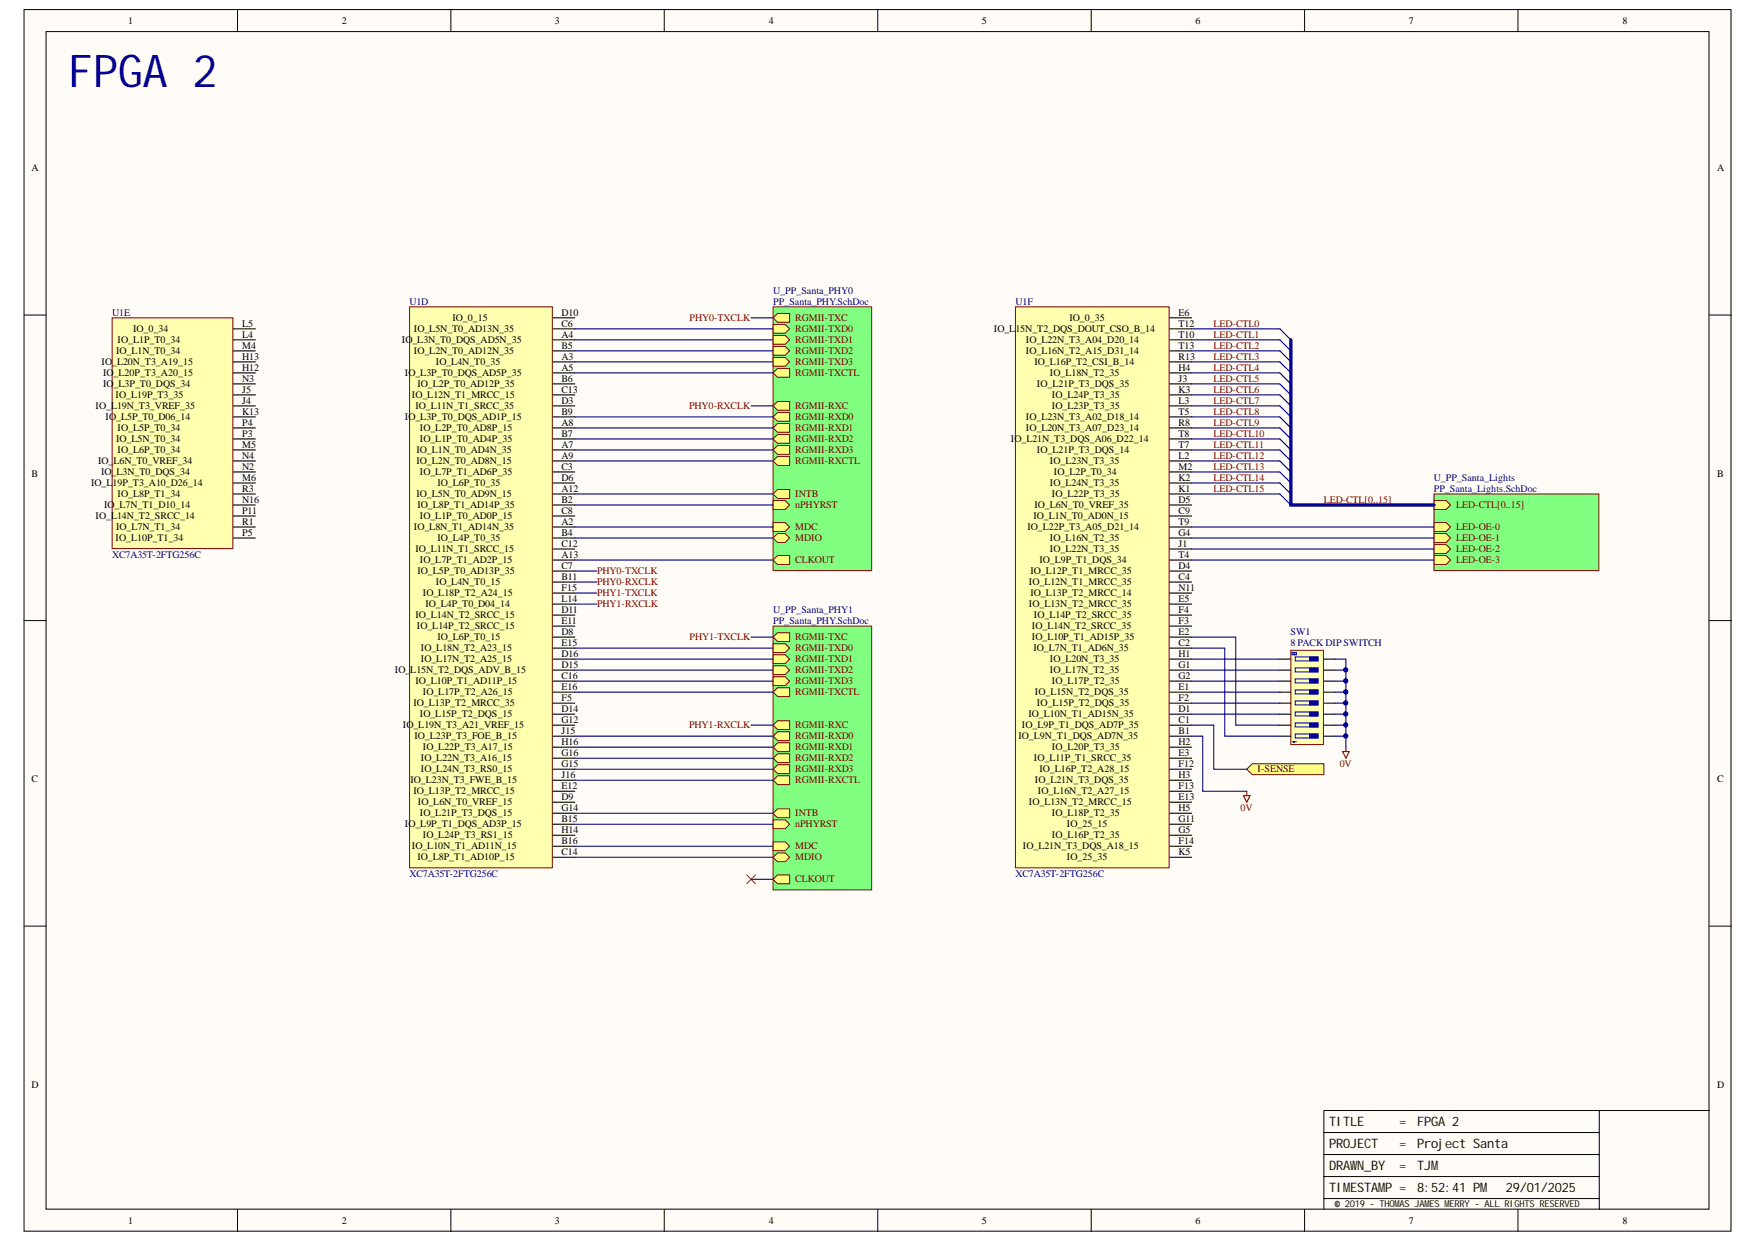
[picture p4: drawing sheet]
<svg xmlns="http://www.w3.org/2000/svg" width="297mm" height="210mm" viewBox="0 0 297 210" stroke-linecap="round" stroke-linejoin="round" font-family="sans-serif">
<defs><g id="words">
<text font-size="7.6" fill="#000080" x="11.5" y="14.6">FPGA 2</text>
<g font-size="2.2" fill="#080d02">
<text x="224.7" y="190.3">TITLE</text>
<text x="236.5" y="190.3">=</text>
<text x="239.6" y="190.3">FPGA 2</text>
<text x="224.7" y="194">PROJECT</text>
<text x="224.7" y="197.7">DRAWN_BY</text>
<text x="236.5" y="194">=</text>
<text x="236.5" y="197.7">=</text>
<text x="239.6" y="194">Project Santa</text>
<text x="239.6" y="197.7">TJM</text>
<text x="224.7" y="201.5">TIMESTAMP =</text>
<text x="239.6" y="201.5">8:52:41 PM</text>
<text x="254.6" y="201.5">29/01/2025</text>
</g>
<g font-size="1.7">
<text x="21.7" y="4.1">1</text>
<text x="57.8" y="4.1">2</text>
<text x="93.8" y="4.1">3</text>
<text x="130" y="4.1">4</text>
<text x="166" y="4.1">5</text>
<text x="202.1" y="4.1">6</text>
<text x="238.2" y="4.1">7</text>
<text x="274.3" y="4.1">8</text>
<text x="5.3" y="28.9">A</text>
<text x="290.3" y="28.9">A</text>
<text x="94.9" y="53.3">D10</text>
<text x="199.2" y="53.3">E6</text>
<text x="19.6" y="59.9">IO_L1N_T0_34</text>
<text x="19.9" y="58">IO_L1P_T0_34</text>
<text x="22.5" y="56.1">IO_0_34</text>
<text x="40.9" y="55.2">L5</text>
<text x="40.9" y="58.9">M4</text>
<text x="40.9" y="57.1">L4</text>
<text x="67.9" y="58">IO</text>
<text x="69.7" y="58">_L3N_T0_DQS_AD5N_35</text>
<text x="70" y="56.1">IO_L5N_T0_AD13N_35</text>
<text x="70" y="59.9">IO_L2N_T0_AD12N_35</text>
<text x="76.5" y="54.3">IO_0_15</text>
<text x="94.9" y="55.2">C6</text>
<text x="94.9" y="57.1">A4</text>
<text x="94.9" y="58.9">B5</text>
<text x="168" y="56.1">IO_L15N_T2_DQS_DOUT_CSO_B_14</text>
<text x="173.4" y="58">IO_L22N_T3_A04_D20_14</text>
<text x="173.4" y="59.9">IO_L16N_T2_A15_D31_14</text>
<text x="180.8" y="54.3">IO_0_35</text>
<text x="199.2" y="57.1">T10</text>
<text x="199.2" y="55.2">T12</text>
<text x="199.2" y="58.9">T13</text>
<text x="17.2" y="61.7">IO_L20N_T3_A19_15</text>
<text x="17.4" y="63.6">IO</text>
<text x="17.4" y="65.4">IO</text>
<text x="19.2" y="63.6">_L20P_T3_A20_15</text>
<text x="19.2" y="65.4">_L3P_T0_DQS_34</text>
<text x="40.9" y="62.6">H12</text>
<text x="40.9" y="60.8">H13</text>
<text x="40.9" y="64.5">N3</text>
<text x="68.4" y="63.6">IO_L3P_T0_DQS_AD5P_35</text>
<text x="70.6" y="65.4">IO_L2P_T0_AD12P_35</text>
<text x="73.7" y="61.7">IO_L4N_T0_35</text>
<text x="94.9" y="60.8">A3</text>
<text x="94.9" y="64.5">B6</text>
<text x="94.9" y="62.6">A5</text>
<text x="174.9" y="61.7">IO_L16P_T2_CSI_B_14</text>
<text x="175.3" y="65.4">IO_L21P_T3_DQS_35</text>
<text x="177.5" y="63.6">IO_L18N_T2_35</text>
<text x="199.2" y="60.8">R13</text>
<text x="199.2" y="64.5">J3</text>
<text x="199.2" y="62.6">H4</text>
<text x="16.2" y="69.2">IO_L19N_T3_VREF_35</text>
<text x="17.9" y="71">IO_L5P_T0_D06_14</text>
<text x="19.5" y="67.3">IO_L19P_T3_35</text>
<text x="40.9" y="66.4">J5</text>
<text x="40.9" y="70.1">K13</text>
<text x="40.9" y="68.2">J4</text>
<text x="40.9" y="71.9">P4</text>
<text x="68.4" y="71">IO_L3P_T0_DQS_AD1P_15</text>
<text x="69.6" y="67.3">IO_L12N_T1_MRCC_15</text>
<text x="70.2" y="69.2">IO_L11N_T1_SRCC_35</text>
<text x="94.9" y="68.2">D3</text>
<text x="94.9" y="66.4">C13</text>
<text x="94.9" y="71.9">A8</text>
<text x="94.9" y="70.1">B9</text>
<text x="173.4" y="71">IO_L23N_T3_A02_D18_14</text>
<text x="177.8" y="69.2">IO_L23P_T3_35</text>
<text x="177.8" y="67.3">IO_L24P_T3_35</text>
<text x="199.2" y="68.2">L3</text>
<text x="199.2" y="66.4">K3</text>
<text x="199.2" y="71.9">R8</text>
<text x="199.2" y="70.1">T5</text>
<text x="19.6" y="74.7">IO_L5N_T0_34</text>
<text x="19.9" y="72.9">IO_L5P_T0_34</text>
<text x="19.9" y="76.6">IO_L6P_T0_34</text>
<text x="40.9" y="73.8">P3</text>
<text x="40.9" y="77.5">N4</text>
<text x="40.9" y="75.7">M5</text>
<text x="70.4" y="76.6">IO_L1N_T0_AD4N_35</text>
<text x="71" y="72.9">IO_L2P_T0_AD8P_15</text>
<text x="71" y="74.7">IO_L1P_T0_AD4P_35</text>
<text x="94.9" y="75.7">A7</text>
<text x="94.9" y="73.8">B7</text>
<text x="94.9" y="77.5">A9</text>
<text x="170.9" y="74.7">IO_L21N_T3_DQS_A06_D22_14</text>
<text x="173.4" y="72.9">IO_L20N_T3_A07_D23_14</text>
<text x="175.3" y="76.6">IO_L21P_T3_DQS_14</text>
<text x="199.2" y="75.7">T7</text>
<text x="199.2" y="73.8">T8</text>
<text x="199.2" y="77.5">L2</text>
<text x="5.3" y="80.6">B</text>
<text x="15.4" y="82.2">IO_L</text>
<text x="16.6" y="78.5">IO_L6N_T0_VREF_34</text>
<text x="17.1" y="80.3">IO_L3N_T0_DQS_34</text>
<text x="19" y="82.2">19P_T3_A10_D26_14</text>
<text x="40.9" y="81.2">M6</text>
<text x="40.9" y="79.4">N2</text>
<text x="40.9" y="83.1">R3</text>
<text x="70.4" y="78.5">IO_L2N_T0_AD8N_15</text>
<text x="71" y="80.3">IO_L7P_T1_AD6P_35</text>
<text x="73.9" y="82.2">IO_L6P_T0_35</text>
<text x="94.9" y="79.4">C3</text>
<text x="94.9" y="83.1">A12</text>
<text x="94.9" y="81.2">D6</text>
<text x="177.5" y="78.5">IO_L23N_T3_35</text>
<text x="177.5" y="82.2">IO_L24N_T3_35</text>
<text x="178.2" y="80.3">IO_L2P_T0_34</text>
<text x="199.2" y="79.4">M2</text>
<text x="199.2" y="83.1">K1</text>
<text x="199.2" y="81.2">K2</text>
<text x="290.3" y="80.6">B</text>
<text x="16.2" y="87.8">IO_L14N_T2_SRCC_14</text>
<text x="17.6" y="85.9">IO</text>
<text x="19.4" y="85.9">_L7N_T1_D10_14</text>
<text x="19.6" y="89.6">IO_L7N_T1_34</text>
<text x="19.9" y="84">IO_L8P_T1_34</text>
<text x="40.9" y="85">N16</text>
<text x="40.9" y="88.7">R1</text>
<text x="40.9" y="86.8">P11</text>
<text x="70" y="89.6">IO_L8N_T1_AD14N_35</text>
<text x="70.4" y="84">IO_L5N_T0_AD9N_15</text>
<text x="70.6" y="85.9">IO_L8P_T1_AD14P_35</text>
<text x="71" y="87.8">IO_L1P_T0_AD0P_15</text>
<text x="94.9" y="88.7">A2</text>
<text x="94.9" y="86.8">C8</text>
<text x="94.9" y="85">B2</text>
<text x="173.7" y="89.6">IO_L22P_T3_A05_D21_14</text>
<text x="174.7" y="87.8">IO_L1N_T0_AD0N_15</text>
<text x="174.9" y="85.9">IO_L6N_T0_VREF_35</text>
<text x="177.8" y="84">IO_L22P_T3_35</text>
<text x="199.2" y="88.7">T9</text>
<text x="199.2" y="86.8">C9</text>
<text x="199.2" y="85">D5</text>
<text x="19.5" y="91.5">IO_L10P_T1_34</text>
<text x="40.9" y="90.5">P5</text>
<text x="70.2" y="93.3">IO_L11N_T1_SRCC_15</text>
<text x="71" y="95.2">IO_L7P_T1_AD2P_15</text>
<text x="73.9" y="91.5">IO_L4P_T0_35</text>
<text x="94.9" y="90.5">B4</text>
<text x="94.9" y="92.4">C12</text>
<text x="94.9" y="94.3">A13</text>
<text x="175.7" y="95.2">IO_L9P_T1_DQS_34</text>
<text x="177.5" y="91.5">IO_L16N_T2_35</text>
<text x="177.5" y="93.3">IO_L22N_T3_35</text>
<text x="199.2" y="90.5">G4</text>
<text x="199.2" y="94.3">T4</text>
<text x="199.2" y="92.4">J1</text>
<text x="70.6" y="97.1">IO_L5P_T0_AD13P_35</text>
<text x="71.5" y="100.8">IO_L18P_T2_A24_15</text>
<text x="73.7" y="98.9">IO_L4N_T0_15</text>
<text x="94.9" y="96.1">C7</text>
<text x="94.9" y="98">B11</text>
<text x="94.9" y="99.8">F15</text>
<text x="94.9" y="101.7">L14</text>
<text x="174" y="98.9">IO_L12N_T1_MRCC_35</text>
<text x="174.2" y="97.1">IO_L12P_T1_MRCC_35</text>
<text x="174.2" y="100.8">IO_L13P_T2_MRCC_14</text>
<text x="199.2" y="98">C4</text>
<text x="199.2" y="96.1">D4</text>
<text x="199.2" y="101.7">E5</text>
<text x="199.2" y="99.8">N11</text>
<text x="70.2" y="104.5">IO_L14N_T2_SRCC_15</text>
<text x="70.5" y="106.4">IO_L14P_T2_SRCC_15</text>
<text x="71.9" y="102.6">IO_L4P_T0_D04_14</text>
<text x="94.9" y="103.6">D11</text>
<text x="94.9" y="105.4">E11</text>
<text x="94.9" y="107.3">D8</text>
<text x="174" y="102.6">IO_L13N_T2_MRCC_35</text>
<text x="174.5" y="106.4">IO_L14N_T2_SRCC_35</text>
<text x="174.8" y="104.5">IO_L14P_T2_SRCC_35</text>
<text x="199.2" y="105.4">F3</text>
<text x="199.2" y="103.6">F4</text>
<text x="199.2" y="107.3">E2</text>
<text x="66.8" y="113.8">IO_L15N_T2_DQS_ADV_B_15</text>
<text x="71.2" y="110.1">IO_L18N_T2_A23_15</text>
<text x="71.2" y="111.9">IO_L17N_T2_A25_15</text>
<text x="73.9" y="108.2">IO_L6P_T0_15</text>
<text x="94.9" y="109.1">E15</text>
<text x="94.9" y="111">D16</text>
<text x="94.9" y="112.9">D15</text>
<text x="174.5" y="108.2">IO_L10P_T1_AD15P_35</text>
<text x="174.7" y="110.1">IO_L7N_T1_AD6N_35</text>
<text x="177.5" y="113.8">IO_L17N_T2_35</text>
<text x="177.5" y="111.9">IO_L20N_T3_35</text>
<text x="199.2" y="109.1">C2</text>
<text x="199.2" y="112.9">G1</text>
<text x="199.2" y="111">H1</text>
<text x="69.9" y="119.4">IO_L13P_T2_MRCC_35</text>
<text x="70.2" y="115.7">IO_L10P_T1_AD11P_15</text>
<text x="71.5" y="117.5">IO_L17P_T2_A26_15</text>
<text x="94.9" y="114.7">C16</text>
<text x="94.9" y="116.6">E16</text>
<text x="94.9" y="118.4">F5</text>
<text x="175" y="117.5">IO_L15N_T2_DQS_35</text>
<text x="175.3" y="119.4">IO_L15P_T2_DQS_35</text>
<text x="177.8" y="115.7">IO_L17P_T2_35</text>
<text x="199.2" y="116.6">E1</text>
<text x="199.2" y="114.7">G2</text>
<text x="199.2" y="118.4">F2</text>
<text x="68.1" y="123.1">IO_L19N_T3_A21_VREF_15</text>
<text x="70.1" y="125">IO_L23P_T3_FOE_B_15</text>
<text x="71" y="121.2">IO_L15P_T2_DQS_15</text>
<text x="94.9" y="120.3">D14</text>
<text x="94.9" y="122.2">G12</text>
<text x="94.9" y="124">J15</text>
<text x="94.9" y="125.9">H16</text>
<text x="172.2" y="125">IO_L9N_T1_DQS_AD7N_35</text>
<text x="172.8" y="123.1">IO_L9P_T1_DQS_AD7P_35</text>
<text x="173.9" y="121.2">IO_L10N_T1_AD15N_35</text>
<text x="199.2" y="120.3">D1</text>
<text x="199.2" y="124">B1</text>
<text x="199.2" y="122.2">C1</text>
<text x="199.2" y="125.9">H2</text>
<text x="71.2" y="128.7">IO_L22N_T3_A16_15</text>
<text x="71.2" y="130.5">IO_L24N_T3_RS0_15</text>
<text x="71.5" y="126.8">IO_L22P_T3_A17_15</text>
<text x="94.9" y="127.7">G16</text>
<text x="94.9" y="131.5">J16</text>
<text x="94.9" y="129.6">G15</text>
<text x="174.8" y="128.7">IO_L11P_T1_SRCC_35</text>
<text x="175.7" y="130.5">IO_L16P_T2_A28_15</text>
<text x="177.8" y="126.8">IO_L20P_T3_35</text>
<text x="199.2" y="127.7">E3</text>
<text x="199.2" y="131.5">H3</text>
<text x="199.2" y="129.6">F12</text>
<text x="5.3" y="132.2">C</text>
<text x="69.4" y="132.4">IO_L23N_T3_FWE_B_15</text>
<text x="69.9" y="134.3">IO_L13P_T2_MRCC_15</text>
<text x="70.6" y="136.1">IO_L6N_T0_VREF_15</text>
<text x="71" y="138">IO_L21P_T3_DQS_15</text>
<text x="94.9" y="135.2">D9</text>
<text x="94.9" y="133.3">E12</text>
<text x="94.9" y="137">G14</text>
<text x="174" y="136.1">IO_L13N_T2_MRCC_15</text>
<text x="175" y="132.4">IO_L21N_T3_DQS_35</text>
<text x="175.5" y="134.3">IO_L16N_T2_A27_15</text>
<text x="177.8" y="138">IO_L18P_T2_35</text>
<text x="199.2" y="135.2">E13</text>
<text x="199.2" y="133.3">F13</text>
<text x="199.2" y="137">H5</text>
<text x="290.3" y="132.2">C</text>
<text x="68.4" y="139.8">IO_L9P_T1_DQS_AD3P_15</text>
<text x="69.6" y="143.6">IO_L10N_T1_AD11N_15</text>
<text x="71.5" y="141.7">IO_L24P_T3_RS1_15</text>
<text x="94.9" y="138.9">B15</text>
<text x="94.9" y="142.6">B16</text>
<text x="94.9" y="140.8">H14</text>
<text x="172.9" y="143.6">IO_L21N_T3_DQS_A18_15</text>
<text x="177.8" y="141.7">IO_L16P_T2_35</text>
<text x="180.4" y="139.8">IO_25_15</text>
<text x="199.2" y="138.9">G11</text>
<text x="199.2" y="142.6">F14</text>
<text x="199.2" y="140.8">G5</text>
<text x="70.6" y="145.4">IO_L8P_T1_AD10P_15</text>
<text x="94.9" y="144.5">C14</text>
<text x="180.4" y="145.4">IO_25_35</text>
<text x="199.2" y="144.5">K5</text>
<text x="5.3" y="183.8">D</text>
<text x="290.3" y="183.8">D</text>
<text x="21.7" y="206.9">1</text>
<text x="57.8" y="206.9">2</text>
<text x="93.8" y="206.9">3</text>
<text x="130" y="206.9">4</text>
<text x="166" y="206.9">5</text>
<text x="202.1" y="206.9">6</text>
<text x="238.2" y="206.9">7</text>
<text x="274.3" y="206.9">8</text>
</g>
<g font-size="1.7" fill="#000080">
<text x="19" y="53.3">U1E</text>
<text x="69.2" y="51.5">U1D</text>
<text x="130.7" y="49.6">U_PP_Santa_PHY0</text>
<text x="130.7" y="51.5">PP_Santa_PHY.SchDoc</text>
<text x="171.7" y="51.5">U1F</text>
<text x="242.4" y="81.2">U_PP_Santa_Lights</text>
<text x="242.4" y="83.1">PP_Santa_Lights.SchDoc</text>
<text x="19" y="94.3">XC7A35T-2FTG256C</text>
<text x="130.7" y="103.6">U_PP_Santa_PHY1</text>
<text x="130.7" y="105.4">PP_Santa_PHY.SchDoc</text>
<text x="218.2" y="107.3">SW1</text>
<text x="218.2" y="109.1">8 PACK DIP SWITCH</text>
<text x="69.2" y="148.2">XC7A35T-2FTG256C</text>
<text x="171.7" y="148.2">XC7A35T-2FTG256C</text>
</g>
<g font-size="1.7" fill="#800000">
<text x="116.6" y="54.3">PHY0-TXCLK</text>
<text x="134.4" y="54.3">RGMII-TXC</text>
<text x="134.4" y="56.1">RGMII-TXD0</text>
<text x="134.4" y="58">RGMII-TXD1</text>
<text x="134.4" y="59.9">RGMII-TXD2</text>
<text x="205.2" y="55.2">LED-CTL0</text>
<text x="205.2" y="57.1">LED-CTL1</text>
<text x="205.2" y="58.9">LED-CTL2</text>
<text x="134.4" y="61.7">RGMII-TXD3</text>
<text x="134.4" y="63.6">RGMII-TXCTL</text>
<text x="205.2" y="60.8">LED-CTL3</text>
<text x="205.2" y="62.6">LED-CTL4</text>
<text x="205.2" y="64.5">LED-CTL5</text>
<text x="116.5" y="69.2">PHY0-RXCLK</text>
<text x="134.4" y="69.2">RGMII-RXC</text>
<text x="134.4" y="71">RGMII-RXD0</text>
<text x="205.2" y="66.4">LED-CTL6</text>
<text x="205.2" y="68.2">LED-CTL7</text>
<text x="205.2" y="70.1">LED-CTL8</text>
<text x="205.2" y="71.9">LED-CTL9</text>
<text x="134.4" y="72.9">RGMII-RXD1</text>
<text x="134.4" y="74.7">RGMII-RXD2</text>
<text x="134.4" y="76.6">RGMII-RXD3</text>
<text x="205.2" y="73.8">LED-CTL10</text>
<text x="205.2" y="75.7">LED-CTL11</text>
<text x="205.2" y="77.5">LED-CTL12</text>
<text x="134.4" y="78.5">RGMII-RXCTL</text>
<text x="205.2" y="79.4">LED-CTL13</text>
<text x="205.2" y="81.2">LED-CTL14</text>
<text x="205.2" y="83.1">LED-CTL15</text>
<text x="134.4" y="85.9">nPHYRST</text>
<text x="134.4" y="89.6">MDC</text>
<text x="134.4" y="84">INTB</text>
<text x="223.8" y="85">LED-CTL[0..15]</text>
<text x="246.2" y="85.9">LED-CTL[0..15]</text>
<text x="246.2" y="89.6">LED-OE-0</text>
<text x="134.4" y="91.5">MDIO</text>
<text x="134.4" y="95.2">CLKOUT</text>
<text x="246.2" y="91.5">LED-OE-1</text>
<text x="246.2" y="93.3">LED-OE-2</text>
<text x="246.2" y="95.2">LED-OE-3</text>
<text x="100.9" y="97.1">PHY0-TXCLK</text>
<text x="100.9" y="98.9">PHY0-RXCLK</text>
<text x="100.9" y="100.8">PHY1-TXCLK</text>
<text x="100.9" y="102.6">PHY1-RXCLK</text>
<text x="116.6" y="108.2">PHY1-TXCLK</text>
<text x="134.4" y="108.2">RGMII-TXC</text>
<text x="134.4" y="110.1">RGMII-TXD0</text>
<text x="134.4" y="111.9">RGMII-TXD1</text>
<text x="134.4" y="113.8">RGMII-TXD2</text>
<text x="134.4" y="115.7">RGMII-TXD3</text>
<text x="134.4" y="117.5">RGMII-TXCTL</text>
<text x="116.5" y="123.1">PHY1-RXCLK</text>
<text x="134.4" y="123.1">RGMII-RXC</text>
<text x="134.4" y="125">RGMII-RXD0</text>
<text x="134.4" y="126.8">RGMII-RXD1</text>
<text x="134.4" y="128.7">RGMII-RXD2</text>
<text x="134.4" y="130.5">RGMII-RXD3</text>
<text x="212.6" y="130.5">I-SENSE</text>
<text x="226.5" y="129.6">0V</text>
<text x="134.4" y="132.4">RGMII-RXCTL</text>
<text x="134.4" y="138">INTB</text>
<text x="209.7" y="137">0V</text>
<text x="134.4" y="139.8">nPHYRST</text>
<text x="134.4" y="143.6">MDC</text>
<text x="134.4" y="145.4">MDIO</text>
<text x="134.4" y="149.1">CLKOUT</text>
</g>
<text font-size="1.6" fill="#080d02" x="225.6" y="204">© 2019 - THOMAS JAMES MERRY - ALL RIGHTS RESERVED</text>
</g></defs>
<g fill="#fffcf8" stroke="#000" stroke-width=".17">
<path d="M4.1 1.6h288.5v206.5h-288.5z"/>
<path d="M7.8 5.3h281.1v199.1h-281.1z"/>
</g>
<g fill="none" stroke="#000" stroke-width=".17">
<path d="M40.2 1.6v3.7M76.2 1.6v3.7M112.3 1.6v3.7M148.4 1.6v3.7M184.5 1.6v3.7M220.6 1.6v3.7M256.6 1.6v3.7M4.1 53.3h3.7M289 53.3h3.7M4.1 104.9h3.7M289 104.9h3.7M4.1 156.5h3.7"/>
<path d="M289 156.5h3.7M223.8 191.4h46.6M223.8 195.1h46.6M223.8 198.8h46.6M270.4 187.7h-46.6v16.7M289 187.7h-18.6v16.7M40.2 204.4v3.7M76.2 204.4v3.7M112.3 204.4v3.7M148.4 204.4v3.7M184.5 204.4v3.7M220.6 204.4v3.7"/>
<path d="M223.8 202.6h46.6M256.6 204.4v3.7"/>
</g>
<path d="M69.2 51.9h24.2v94.8h-24.2z" fill="#ffffb0" stroke="#800000" stroke-width=".17"/>
<g fill="none" stroke="#000" stroke-width=".19">
<path d="M93.5 53.7h3.7M93.5 55.6h3.7M93.5 57.4h3.7M93.5 59.3h3.7M93.5 61.2h3.7M93.5 64.9h3.7M93.5 63h3.7M93.5 68.6h3.7M93.5 66.7h3.7M93.5 72.3h3.7M93.5 70.5h3.7M93.5 76h3.7"/>
<path d="M93.5 74.2h3.7M93.5 79.8h3.7M93.5 77.9h3.7M93.5 89.1h3.7M93.5 90.9h3.7M93.5 92.8h3.7M93.5 94.6h3.7M93.5 96.5h3.7M93.5 98.4h3.7M93.5 83.5h3.7M93.5 81.6h3.7M93.5 87.2h3.7"/>
<path d="M93.5 85.3h3.7M93.5 100.2h3.7M93.5 102.1h3.7M93.5 104h3.7M93.5 105.8h3.7M93.5 107.7h3.7M93.5 109.5h3.7M93.5 111.4h3.7M93.5 113.3h3.7M93.5 115.1h3.7M93.5 117h3.7M93.5 118.8h3.7"/>
<path d="M93.5 120.7h3.7M93.5 122.6h3.7M93.5 124.4h3.7M93.5 128.1h3.7M93.5 126.3h3.7M93.5 131.9h3.7M93.5 130h3.7M93.5 135.6h3.7M93.5 133.7h3.7M93.5 139.3h3.7M93.5 137.4h3.7M93.5 144.9h3.7"/>
<path d="M93.5 143h3.7M93.5 141.2h3.7"/>
</g>
<path d="M19 53.7h20.4v39h-20.4z" fill="#ffffb0" stroke="#800000" stroke-width=".17"/>
<g fill="none" stroke="#000" stroke-width=".19">
<path d="M39.4 55.6h3.8M39.4 59.3h3.8M39.4 57.4h3.8M39.4 63h3.8M39.4 61.2h3.8M39.4 66.7h3.8M39.4 64.9h3.8M39.4 70.5h3.8M39.4 68.6h3.8M39.4 74.2h3.8M39.4 72.3h3.8M39.4 77.9h3.8"/>
<path d="M39.4 76h3.8M39.4 79.8h3.8M39.4 90.9h3.8M39.4 81.6h3.8M39.4 85.3h3.8M39.4 83.5h3.8M39.4 89.1h3.8M39.4 87.2h3.8"/>
</g>
<path d="M171.7 51.9h25.9v94.8h-25.9z" fill="#ffffb0" stroke="#800000" stroke-width=".17"/>
<g fill="none" stroke="#000" stroke-width=".19">
<path d="M197.7 53.7h3.8M197.7 57.4h3.8M197.7 55.6h3.8M197.7 59.3h3.8M197.7 61.2h3.8M197.7 64.9h3.8M197.7 63h3.8M197.7 68.6h3.8M197.7 66.7h3.8M197.7 72.3h3.8M197.7 70.5h3.8M197.7 76h3.8"/>
<path d="M197.7 74.2h3.8M197.7 79.8h3.8M197.7 77.9h3.8M197.7 90.9h3.8M197.7 89.1h3.8M197.7 94.6h3.8M197.7 92.8h3.8M197.7 98.4h3.8M197.7 96.5h3.8M197.7 83.5h3.8M197.7 81.6h3.8M197.7 87.2h3.8"/>
<path d="M197.7 85.3h3.8M197.7 102.1h3.8M197.7 100.2h3.8M197.7 105.8h3.8M197.7 104h3.8M197.7 109.5h3.8M197.7 107.7h3.8M197.7 113.3h3.8M197.7 111.4h3.8M197.7 117h3.8M197.7 115.1h3.8M197.7 118.8h3.8"/>
<path d="M197.7 120.7h3.8M197.7 124.4h3.8M197.7 122.6h3.8M197.7 128.1h3.8M197.7 126.3h3.8M197.7 131.9h3.8M197.7 130h3.8M197.7 135.6h3.8M197.7 133.7h3.8M197.7 139.3h3.8M197.7 137.4h3.8M197.7 144.9h3.8"/>
<path d="M197.7 143h3.8M197.7 141.2h3.8"/>
</g>
<path d="M130.7 51.9h16.7v44.5h-16.7z" fill="#80ff80" stroke="#800000" stroke-width=".17"/>
<path d="M130.7 53.7l.7-.7h2.1v1.5h-2.1z" fill-rule="evenodd" fill="#ffff80"/>
<path d="M130.7 53.7l.7-.7h2.1v1.5h-2.1z" fill="none" stroke="#800000" stroke-width=".17"/>
<path d="M130.7 54.8h2l.8 .8-.8 .7h-2z" fill-rule="evenodd" fill="#ffff80"/>
<path d="M130.7 54.8h2l.8 .8-.8 .7h-2z" fill="none" stroke="#800000" stroke-width=".17"/>
<path d="M130.7 56.7h2l.8 .7-.8 .8h-2z" fill-rule="evenodd" fill="#ffff80"/>
<path d="M130.7 56.7h2l.8 .7-.8 .8h-2z" fill="none" stroke="#800000" stroke-width=".17"/>
<path d="M130.7 58.6h2l.8 .7-.8 .7h-2z" fill-rule="evenodd" fill="#ffff80"/>
<path d="M130.7 58.6h2l.8 .7-.8 .7h-2z" fill="none" stroke="#800000" stroke-width=".17"/>
<path d="M130.7 60.4h2l.8 .8-.8 .7h-2z" fill-rule="evenodd" fill="#ffff80"/>
<path d="M130.7 60.4h2l.8 .8-.8 .7h-2z" fill="none" stroke="#800000" stroke-width=".17"/>
<path d="M130.7 63l.7-.7h2.1v1.5h-2.1z" fill-rule="evenodd" fill="#ffff80"/>
<path d="M130.7 63l.7-.7h2.1v1.5h-2.1z" fill="none" stroke="#800000" stroke-width=".17"/>
<path d="M130.7 68.6l.7-.7h2.1v1.4h-2.1z" fill-rule="evenodd" fill="#ffff80"/>
<path d="M130.7 68.6l.7-.7h2.1v1.4h-2.1z" fill="none" stroke="#800000" stroke-width=".17"/>
<path d="M130.7 77.9l.7-.7h2.1v1.4h-2.1z" fill-rule="evenodd" fill="#ffff80"/>
<path d="M130.7 77.9l.7-.7h2.1v1.4h-2.1z" fill="none" stroke="#800000" stroke-width=".17"/>
<path d="M130.7 84.6h2l.8 .7-.8 .8h-2z" fill-rule="evenodd" fill="#ffff80"/>
<path d="M130.7 84.6h2l.8 .7-.8 .8h-2z" fill="none" stroke="#800000" stroke-width=".17"/>
<path d="M130.7 88.3h2l.8 .8-.8 .7h-2z" fill-rule="evenodd" fill="#ffff80"/>
<path d="M130.7 88.3h2l.8 .8-.8 .7h-2z" fill="none" stroke="#800000" stroke-width=".17"/>
<path d="M130.7 90.9l.7-.7h1.3l.8 .7-.8 .8h-1.3z" fill-rule="evenodd" fill="#ffff80"/>
<path d="M130.7 90.9l.7-.7h1.3l.8 .7-.8 .8h-1.3z" fill="none" stroke="#800000" stroke-width=".17"/>
<path d="M130.7 83.5l.7-.8h2.1v1.5h-2.1z" fill-rule="evenodd" fill="#ffff80"/>
<path d="M130.7 83.5l.7-.8h2.1v1.5h-2.1z" fill="none" stroke="#800000" stroke-width=".17"/>
<path d="M130.7 94.6l.7-.7h2.1v1.5h-2.1z" fill-rule="evenodd" fill="#ffff80"/>
<path d="M130.7 94.6l.7-.7h2.1v1.5h-2.1z" fill="none" stroke="#800000" stroke-width=".17"/>
<path d="M130.7 70.5l.7-.8h2.1v1.5h-2.1z" fill-rule="evenodd" fill="#ffff80"/>
<path d="M130.7 70.5l.7-.8h2.1v1.5h-2.1z" fill="none" stroke="#800000" stroke-width=".17"/>
<path d="M130.7 72.3l.7-.7h2.1v1.5h-2.1z" fill-rule="evenodd" fill="#ffff80"/>
<path d="M130.7 72.3l.7-.7h2.1v1.5h-2.1z" fill="none" stroke="#800000" stroke-width=".17"/>
<path d="M130.7 74.2l.7-.8h2.1v1.5h-2.1z" fill-rule="evenodd" fill="#ffff80"/>
<path d="M130.7 74.2l.7-.8h2.1v1.5h-2.1z" fill="none" stroke="#800000" stroke-width=".17"/>
<path d="M130.7 76l.7-.7h2.1v1.5h-2.1z" fill-rule="evenodd" fill="#ffff80"/>
<path d="M130.7 76l.7-.7h2.1v1.5h-2.1z" fill="none" stroke="#800000" stroke-width=".17"/>
<path d="M130.7 105.8h16.7v44.6h-16.7z" fill="#80ff80" stroke="#800000" stroke-width=".17"/>
<path d="M130.7 107.7l.7-.8h2.1v1.5h-2.1z" fill-rule="evenodd" fill="#ffff80"/>
<path d="M130.7 107.7l.7-.8h2.1v1.5h-2.1z" fill="none" stroke="#800000" stroke-width=".17"/>
<path d="M130.7 108.8h2l.8 .7-.8 .8h-2z" fill-rule="evenodd" fill="#ffff80"/>
<path d="M130.7 108.8h2l.8 .7-.8 .8h-2z" fill="none" stroke="#800000" stroke-width=".17"/>
<path d="M130.7 110.7h2l.8 .7-.8 .7h-2z" fill-rule="evenodd" fill="#ffff80"/>
<path d="M130.7 110.7h2l.8 .7-.8 .7h-2z" fill="none" stroke="#800000" stroke-width=".17"/>
<path d="M130.7 112.5h2l.8 .8-.8 .7h-2z" fill-rule="evenodd" fill="#ffff80"/>
<path d="M130.7 112.5h2l.8 .8-.8 .7h-2z" fill="none" stroke="#800000" stroke-width=".17"/>
<path d="M130.7 114.4h2l.8 .7-.8 .8h-2z" fill-rule="evenodd" fill="#ffff80"/>
<path d="M130.7 114.4h2l.8 .7-.8 .8h-2z" fill="none" stroke="#800000" stroke-width=".17"/>
<path d="M130.7 117l.7-.8h2.1v1.5h-2.1z" fill-rule="evenodd" fill="#ffff80"/>
<path d="M130.7 117l.7-.8h2.1v1.5h-2.1z" fill="none" stroke="#800000" stroke-width=".17"/>
<path d="M130.7 122.6l.7-.8h2.1v1.5h-2.1z" fill-rule="evenodd" fill="#ffff80"/>
<path d="M130.7 122.6l.7-.8h2.1v1.5h-2.1z" fill="none" stroke="#800000" stroke-width=".17"/>
<path d="M130.7 131.9l.7-.8h2.1v1.5h-2.1z" fill-rule="evenodd" fill="#ffff80"/>
<path d="M130.7 131.9l.7-.8h2.1v1.5h-2.1z" fill="none" stroke="#800000" stroke-width=".17"/>
<path d="M130.7 138.6h2l.8 .7-.8 .7h-2z" fill-rule="evenodd" fill="#ffff80"/>
<path d="M130.7 138.6h2l.8 .7-.8 .7h-2z" fill="none" stroke="#800000" stroke-width=".17"/>
<path d="M130.7 142.3h2l.8 .7-.8 .8h-2z" fill-rule="evenodd" fill="#ffff80"/>
<path d="M130.7 142.3h2l.8 .7-.8 .8h-2z" fill="none" stroke="#800000" stroke-width=".17"/>
<path d="M130.7 144.9l.7-.8h1.3l.8 .8-.8 .7h-1.3z" fill-rule="evenodd" fill="#ffff80"/>
<path d="M130.7 144.9l.7-.8h1.3l.8 .8-.8 .7h-1.3z" fill="none" stroke="#800000" stroke-width=".17"/>
<path d="M130.7 137.4l.7-.7h2.1v1.5h-2.1z" fill-rule="evenodd" fill="#ffff80"/>
<path d="M130.7 137.4l.7-.7h2.1v1.5h-2.1z" fill="none" stroke="#800000" stroke-width=".17"/>
<path d="M130.7 148.6l.7-.7h2.1v1.5h-2.1z" fill-rule="evenodd" fill="#ffff80"/>
<path d="M130.7 148.6l.7-.7h2.1v1.5h-2.1z" fill="none" stroke="#800000" stroke-width=".17"/>
<path d="M130.7 124.4l.7-.7h2.1v1.5h-2.1z" fill-rule="evenodd" fill="#ffff80"/>
<path d="M130.7 124.4l.7-.7h2.1v1.5h-2.1z" fill="none" stroke="#800000" stroke-width=".17"/>
<path d="M130.7 126.3l.7-.8h2.1v1.5h-2.1z" fill-rule="evenodd" fill="#ffff80"/>
<path d="M130.7 126.3l.7-.8h2.1v1.5h-2.1z" fill="none" stroke="#800000" stroke-width=".17"/>
<path d="M130.7 128.1l.7-.7h2.1v1.5h-2.1z" fill-rule="evenodd" fill="#ffff80"/>
<path d="M130.7 128.1l.7-.7h2.1v1.5h-2.1z" fill="none" stroke="#800000" stroke-width=".17"/>
<path d="M130.7 130l.7-.7h2.1v1.4h-2.1z" fill-rule="evenodd" fill="#ffff80"/>
<path d="M130.7 130l.7-.7h2.1v1.4h-2.1z" fill="none" stroke="#800000" stroke-width=".17"/>
<path d="M242.4 83.5h27.9v12.9h-27.9z" fill="#80ff80" stroke="#800000" stroke-width=".17"/>
<path d="M242.4 84.6h2.1l.7 .7-.7 .8h-2.1z" fill-rule="evenodd" fill="#ffff80"/>
<path d="M242.4 84.6h2.1l.7 .7-.7 .8h-2.1z" fill="none" stroke="#800000" stroke-width=".17"/>
<path d="M242.4 88.3h2.1l.7 .8-.7 .7h-2.1z" fill-rule="evenodd" fill="#ffff80"/>
<path d="M242.4 88.3h2.1l.7 .8-.7 .7h-2.1z" fill="none" stroke="#800000" stroke-width=".17"/>
<path d="M242.4 90.2h2.1l.7 .7-.7 .8h-2.1z" fill-rule="evenodd" fill="#ffff80"/>
<path d="M242.4 90.2h2.1l.7 .7-.7 .8h-2.1z" fill="none" stroke="#800000" stroke-width=".17"/>
<path d="M242.4 92h2.1l.7 .8-.7 .7h-2.1z" fill-rule="evenodd" fill="#ffff80"/>
<path d="M242.4 92h2.1l.7 .8-.7 .7h-2.1z" fill="none" stroke="#800000" stroke-width=".17"/>
<path d="M242.4 93.9h2.1l.7 .7-.7 .8h-2.1z" fill-rule="evenodd" fill="#ffff80"/>
<path d="M242.4 93.9h2.1l.7 .7-.7 .8h-2.1z" fill="none" stroke="#800000" stroke-width=".17"/>
<g fill="none" stroke="#000080" stroke-width=".19">
<path d="M216.4 55.6l1.8 1.8M216.4 57.4l1.8 1.9M216.4 59.3l1.8 1.9M216.4 61.2l1.8 1.8M216.4 63l1.8 1.9M216.4 64.9l1.8 1.8M216.4 66.7l1.8 1.9M216.4 68.6l1.8 1.9M216.4 70.5l1.8 1.8M216.4 72.3l1.8 1.9M216.4 74.2l1.8 1.8M216.4 76l1.8 1.9"/>
<path d="M216.4 77.9l1.8 1.9M216.4 79.8l1.8 1.8M216.4 81.6l1.8 1.9M216.4 83.5l1.8 1.8"/>
</g>
<path d="M126.2 147.9l1.5 1.5M127.7 147.9l-1.5 1.5" fill="none" stroke="#f00" stroke-width=".17"/>
<path d="M218.2 109.9h5.5v15.9h-5.5z" fill="#ffffb0" stroke="#800000" stroke-width=".17"/>
<path d="M218.4 110.3v.4h.4v-.4h-.4h.8v.4h-.4M219 118.5h3.8v.6h-3.8zM219 116.6h3.8v.7h-3.8zM219 114.7h3.8v.7h-3.8zM219 112.9h3.8v.7h-3.8zM219 111h3.8v.7h-3.8zM219 124h3.8v.7h-3.8zM219 122.2h3.8v.7h-3.8zM219 120.3h3.8v.7h-3.8zM219.2 125.3h-.6l.2 .2" fill="none" stroke="#00f" stroke-width=".19"/>
<g fill="none" stroke="#000" stroke-width=".19">
<path d="M216.4 118.8h1.8M216.4 117h1.8M216.4 115.1h1.8M216.4 113.3h1.8M216.4 111.4h1.8M223.8 118.8h1.9M223.8 117h1.9M223.8 115.1h1.9M223.8 113.3h1.9M223.8 111.4h1.9M216.4 124.4h1.8M216.4 122.6h1.8"/>
<path d="M216.4 120.7h1.8M223.8 124.4h1.9M223.8 122.6h1.9M223.8 120.7h1.9"/>
</g>
<g fill="#00f" stroke="#00f" stroke-width=".19">
<path d="M221.4 124h1.4v.7h-1.4z"/>
<path d="M221.4 122.2h1.4v.7h-1.4z"/>
<path d="M221.4 120.3h1.4v.7h-1.4z"/>
<path d="M221.4 118.5h1.4v.6h-1.4z"/>
<path d="M221.4 116.6h1.4v.7h-1.4z"/>
<path d="M221.4 114.7h1.4v.7h-1.4z"/>
<path d="M221.4 112.9h1.4v.7h-1.4z"/>
<path d="M221.4 111h1.4v.7h-1.4z"/>
</g>
<path d="M227 127h1.1l-.6 1.1zM227.5 126.3v.7" fill="none" stroke="#800000" stroke-width=".19"/>
<path d="M210.8 130l.9-.9h12.1v1.8h-12.1z" fill-rule="evenodd" fill="#ffff80" stroke="#800000" stroke-width=".17"/>
<g fill="none" stroke="#000080" stroke-width=".19">
<path d="M97.2 59.3h33.5M97.2 57.4h33.5M97.2 55.6h33.5M127 53.7h3.7M201.5 59.3h14.9M201.5 57.4h14.9M201.5 55.6h14.9M97.2 63h33.5M97.2 61.2h33.5M97.2 70.5h33.5M97.2 72.3h33.5M97.2 74.2h33.5"/>
<path d="M97.2 76h33.5M97.2 77.9h33.5M127 68.6h3.7M201.5 63h14.9M201.5 61.2h14.9M201.5 70.5h14.9M201.5 72.3h14.9M201.5 74.2h14.9M201.5 76h14.9M201.5 77.9h14.9M201.5 68.6h14.9M201.5 64.9h14.9"/>
<path d="M201.5 66.7h14.9M201.5 79.8h14.9M97.2 96.5h3.7M97.2 98.4h3.7M97.2 90.9h33.5M97.2 89.1h33.5M97.2 85.3h33.5M97.2 83.5h33.5M97.2 94.6h33.5M201.5 90.9h40.9M201.5 89.1h40.9M201.5 83.5h14.9"/>
<path d="M201.5 94.6h40.9M201.5 92.8h40.9M201.5 81.6h14.9M97.2 117h33.5M97.2 115.1h33.5M97.2 113.3h33.5M97.2 111.4h33.5M97.2 109.5h33.5M97.2 102.1h3.7M97.2 100.2h3.7M127 107.7h3.7M201.5 107.7h7.4v14.9h7.5"/>
<path d="M201.5 109.5h5.6v14.9h9.3M201.5 117h14.9M201.5 115.1h14.9M201.5 113.3h14.9M201.5 111.4h14.9M201.5 118.8h14.9M225.7 111.4h1.8v13h-1.8M225.7 117h1.8M225.7 115.1h1.8M225.7 113.3h1.8M225.7 118.8h1.8M97.2 124.4h33.5"/>
<path d="M97.2 126.3h33.5M97.2 128.1h33.5M97.2 130h33.5M97.2 131.9h33.5M97.2 139.3h33.5M97.2 137.4h33.5M127 122.6h3.7M201.5 122.6h3.7v7.4h5.6M201.5 124.4h1.8v9.3h7.5M201.5 120.7h14.9M225.7 122.6h1.8M225.7 120.7h1.8"/>
<path d="M227.5 124.4v1.9M97.2 144.9h33.5M97.2 143h33.5M127 148.6h3.7"/>
</g>
<g fill="#000080" stroke="#000080" stroke-width=".17">
<circle cx="227.5" cy="113.2" r=".34"/>
<circle cx="227.5" cy="115.1" r=".34"/>
<circle cx="227.5" cy="116.9" r=".34"/>
<circle cx="227.5" cy="118.8" r=".34"/>
<circle cx="227.5" cy="120.7" r=".34"/>
<circle cx="227.5" cy="122.5" r=".34"/>
<circle cx="227.5" cy="124.4" r=".34"/>
</g>
<path d="M218.2 57.4v27.9h24.2" fill="none" stroke="#000080" stroke-width=".56"/>
<path d="M210.2 134.5h1.1l-.5 1.1zM210.8 133.7v.8" fill="none" stroke="#800000" stroke-width=".19"/>
<use href="#words"/>
</svg>
